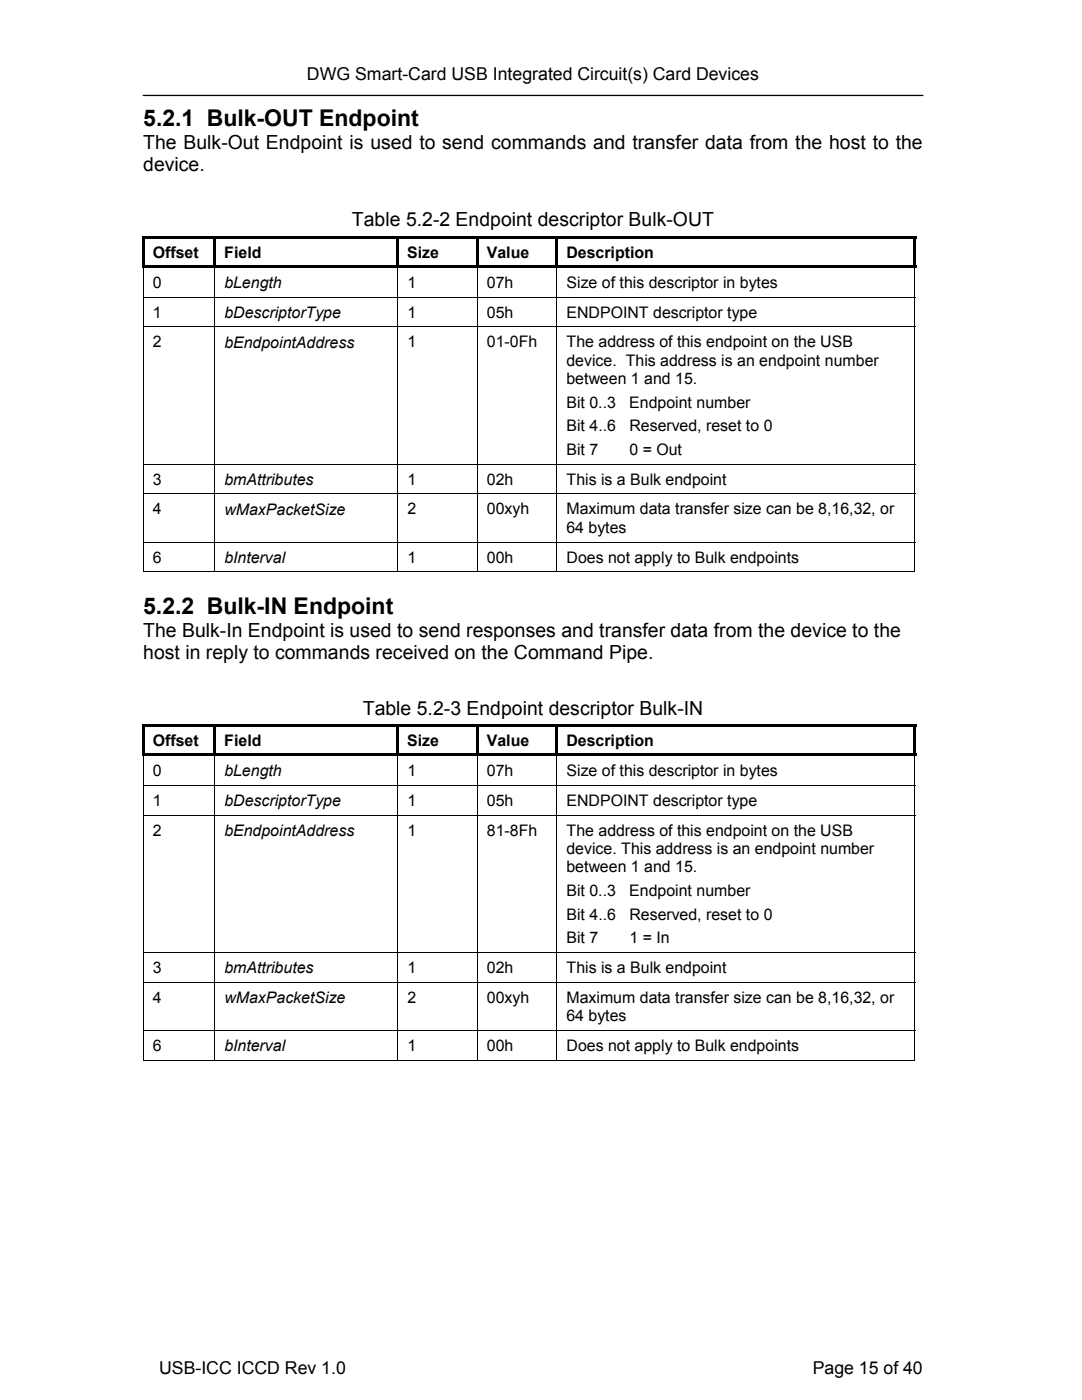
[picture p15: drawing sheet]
<svg xmlns="http://www.w3.org/2000/svg" width="216mm" height="279mm" viewBox="0 0 216 279" stroke-linecap="round" stroke-linejoin="round" font-family="sans-serif">
<defs><g id="words">
<g font-size="4.6">
<text x="28.6" y="25.1">5.2.1 Bulk-OUT Endpoint</text>
<text x="28.6" y="122.6">5.2.2 Bulk-IN Endpoint</text>
</g>
<g font-size="3.9">
<text x="28.6" y="29.7">The Bulk-Out Endpoint is used to send commands and transfer data from the host to the</text>
<text x="28.6" y="34.1">device.</text>
<text x="70.2" y="45.2">Table 5.2-2 Endpoint descriptor Bulk-OUT</text>
<text x="28.6" y="127.1">The Bulk-In Endpoint is used to send responses and transfer data from the device to the</text>
<text x="28.6" y="131.6">host in reply to commands received on the Command Pipe.</text>
<text x="72.4" y="142.6">Table 5.2-3 Endpoint descriptor Bulk-IN</text>
</g>
<g font-size="3.5">
<text x="61.3" y="16">DWG Smart-Card USB Integrated Circuit(s) Card Devices</text>
<text x="31.7" y="274.3">USB-ICC ICCD Rev 1.0</text>
<text x="162.2" y="274.3">Page 15 of 40</text>
</g>
<g font-size="3.2">
<text x="30.5" y="51.5">Offset</text>
<text x="44.8" y="51.5">Field</text>
<text x="81.3" y="51.5">Size</text>
<text x="97.1" y="51.5">Value</text>
<text x="113" y="51.5">Description</text>
<text x="30.5" y="57.5">0</text>
<text x="44.8" y="57.5">bLength</text>
<text x="81.3" y="57.5">1</text>
<text x="97.2" y="57.5">07h</text>
<text x="113.1" y="57.5">Size of this descriptor in bytes</text>
<text x="30.5" y="63.4">1</text>
<text x="44.8" y="63.4">bDescriptorType</text>
<text x="81.3" y="63.4">1</text>
<text x="97.2" y="63.4">05h</text>
<text x="113" y="63.4">ENDPOINT descriptor type</text>
<text x="30.5" y="69.3">2</text>
<text x="44.8" y="69.4">bEndpointAddress</text>
<text x="81.3" y="69.3">1</text>
<text x="97.2" y="69.3">01-0Fh</text>
<text x="113" y="69.3">The address of this endpoint on the USB</text>
<text x="113" y="73">device. This address is an endpoint number</text>
<text x="113" y="76.6">between 1 and 15.</text>
<text x="113" y="81.4">Bit 0..3</text>
<text x="125.6" y="81.4">Endpoint number</text>
<text x="113" y="86.1">Bit 4..6</text>
<text x="125.6" y="86.1">Reserved, reset to 0</text>
<text x="113" y="90.8">Bit 7</text>
<text x="125.6" y="90.8">0 = Out</text>
<text x="30.5" y="96.7">3</text>
<text x="44.8" y="96.7">bmAttributes</text>
<text x="81.3" y="96.7">1</text>
<text x="97.2" y="96.7">02h</text>
<text x="113" y="96.7">This is a Bulk endpoint</text>
<text x="30.5" y="102.7">4</text>
<text x="44.8" y="102.7">wMaxPacketSize</text>
<text x="81.3" y="102.7">2</text>
<text x="97.2" y="102.7">00xyh</text>
<text x="113" y="106.3">64 bytes</text>
<text x="113.1" y="102.7">Maximum data transfer size can be 8,16,32, or</text>
<text x="30.5" y="112.3">6</text>
<text x="44.8" y="112.3">bInterval</text>
<text x="81.3" y="112.3">1</text>
<text x="97.2" y="112.3">00h</text>
<text x="113" y="112.3">Does not apply to Bulk endpoints</text>
<text x="30.5" y="149">Offset</text>
<text x="44.8" y="149">Field</text>
<text x="81.3" y="149">Size</text>
<text x="97.1" y="149">Value</text>
<text x="113" y="149">Description</text>
<text x="30.5" y="154.9">0</text>
<text x="44.8" y="154.9">bLength</text>
<text x="81.3" y="154.9">1</text>
<text x="97.2" y="154.9">07h</text>
<text x="113.1" y="154.9">Size of this descriptor in bytes</text>
<text x="30.5" y="160.8">1</text>
<text x="44.8" y="160.9">bDescriptorType</text>
<text x="81.3" y="160.8">1</text>
<text x="97.2" y="160.8">05h</text>
<text x="113" y="160.8">ENDPOINT descriptor type</text>
<text x="30.5" y="166.8">2</text>
<text x="44.8" y="166.8">bEndpointAddress</text>
<text x="81.3" y="166.8">1</text>
<text x="97.2" y="166.8">81-8Fh</text>
<text x="113" y="166.8">The address of this endpoint on the USB</text>
<text x="113" y="170.5">device. This address is an endpoint number</text>
<text x="113" y="174.1">between 1 and 15.</text>
<text x="113" y="178.8">Bit 0..3</text>
<text x="125.6" y="178.8">Endpoint number</text>
<text x="113" y="183.5">Bit 4..6</text>
<text x="125.6" y="183.5">Reserved, reset to 0</text>
<text x="113" y="188.2">Bit 7</text>
<text x="125.6" y="188.2">1 = In</text>
<text x="30.5" y="194.2">3</text>
<text x="44.8" y="194.2">bmAttributes</text>
<text x="81.3" y="194.2">1</text>
<text x="97.2" y="194.2">02h</text>
<text x="113" y="194.2">This is a Bulk endpoint</text>
<text x="30.5" y="200.1">4</text>
<text x="44.8" y="200.1">wMaxPacketSize</text>
<text x="81.3" y="200.1">2</text>
<text x="97.2" y="200.1">00xyh</text>
<text x="113" y="203.8">64 bytes</text>
<text x="113.1" y="200.1">Maximum data transfer size can be 8,16,32, or</text>
<text x="30.5" y="209.7">6</text>
<text x="44.8" y="209.7">bInterval</text>
<text x="81.3" y="209.7">1</text>
<text x="97.2" y="209.7">00h</text>
<text x="113" y="209.7">Does not apply to Bulk endpoints</text>
</g>
</g></defs>
<path d="M28.6 19.1h155.5" fill="none" stroke="#000" stroke-width=".25"/>
<g fill="#000">
<path d="M28.3 47.1h.5v.5h-.5zM28.3 47.1h154.5v.5h-154.5zM28.3 47.6h.5v5.3h-.5zM28.3 52.9h.5v.6h-.5zM28.3 52.9h154.5v.6h-154.5zM42.6 47.6h.5v5.3h-.5zM79.1 47.6h.5v5.3h-.5zM95 47.6h.5v5.3h-.5zM110.8 47.6h.6v5.3h-.6zM182.3 47.1h.5v.5h-.5zM182.3 47.6h.5v5.3h-.5zM182.3 52.9h.5v.6h-.5z"/>
<path d="M182.5 114h.1v.2h-.1zM28.3 144.6h.5v.5h-.5zM28.3 144.6h154.5v.5h-154.5zM28.3 145.1h.5v5.3h-.5zM28.3 150.4h.5v.5h-.5zM28.3 150.4h154.5v.5h-154.5zM42.6 145.1h.5v5.3h-.5zM79.1 145.1h.5v5.3h-.5zM95 145.1h.5v5.3h-.5zM110.8 145.1h.6v5.3h-.6zM182.3 144.6h.5v.5h-.5zM182.3 145.1h.5v5.3h-.5z"/>
<path d="M182.3 150.4h.5v.5h-.5zM182.5 211.5h.1v.2h-.1z"/>
</g>
<g fill="none" stroke="#000" stroke-width=".2">
<path d="M28.5 59.3h154.1M28.6 53.5v5.7M28.6 59.4v5.8M42.9 53.5v5.7M42.9 59.4v5.8M79.4 53.5v5.7M79.4 59.4v5.8M95.3 53.5v5.7M95.3 59.4v5.8M111.1 53.5v5.7M111.1 59.4v5.8M182.6 53.5v5.7"/>
<path d="M182.6 59.4v5.8M28.5 65.3h154.1M28.6 65.3v27.2M42.9 65.3v27.2M79.4 65.3v27.2M95.3 65.3v27.2M111.1 65.3v27.2M182.6 65.3v27.2M28.5 92.6h154.1M28.5 98.6h154.1M28.6 92.7v5.8M28.6 98.7v9.4"/>
<path d="M42.9 92.7v5.8M42.9 98.7v9.4M79.4 92.7v5.8M79.4 98.7v9.4M95.3 92.7v5.8M95.3 98.7v9.4M111.1 92.7v5.8M111.1 98.7v9.4M182.6 92.7v5.8M182.6 98.7v9.4M28.5 108.2h154.1M28.5 114.1h14.3"/>
<path d="M28.6 108.3v5.9M42.9 108.3v5.9M42.9 114.1h36.4M79.4 108.3v5.9M79.5 114.1h15.7M95.3 108.3v5.9M95.3 114.1h15.7M111.1 108.3v5.9M111.2 114.1h71.3M182.6 108.3v5.9M28.5 156.8h154.1M28.6 150.9v5.8"/>
<path d="M28.6 156.8v5.8M42.9 150.9v5.8M42.9 156.8v5.8M79.4 150.9v5.8M79.4 156.8v5.8M95.3 150.9v5.8M95.3 156.8v5.8M111.1 150.9v5.8M111.1 156.8v5.8M182.6 150.9v5.8M182.6 156.8v5.8M28.5 162.7h154.1"/>
<path d="M28.6 162.8v27.2M42.9 162.8v27.2M79.4 162.8v27.2M95.3 162.8v27.2M111.1 162.8v27.2M182.6 162.8v27.2M28.5 190.1h154.1M28.5 196h154.1M28.6 190.2v5.7M28.6 196.1v9.4M42.9 190.2v5.7M42.9 196.1v9.4"/>
<path d="M79.4 190.2v5.7M79.4 196.1v9.4M95.3 190.2v5.7M95.3 196.1v9.4M111.1 190.2v5.7M111.1 196.1v9.4M182.6 190.2v5.7M182.6 196.1v9.4M28.5 205.6h154.1M28.5 211.6h14.3M28.6 205.7v6M42.9 205.7v6"/>
<path d="M42.9 211.6h36.4M79.4 205.7v6M79.5 211.6h15.7M95.3 205.7v6M95.3 211.6h15.7M111.1 205.7v6M111.2 211.6h71.3M182.6 205.7v6"/>
</g>
<use href="#words"/>
</svg>
